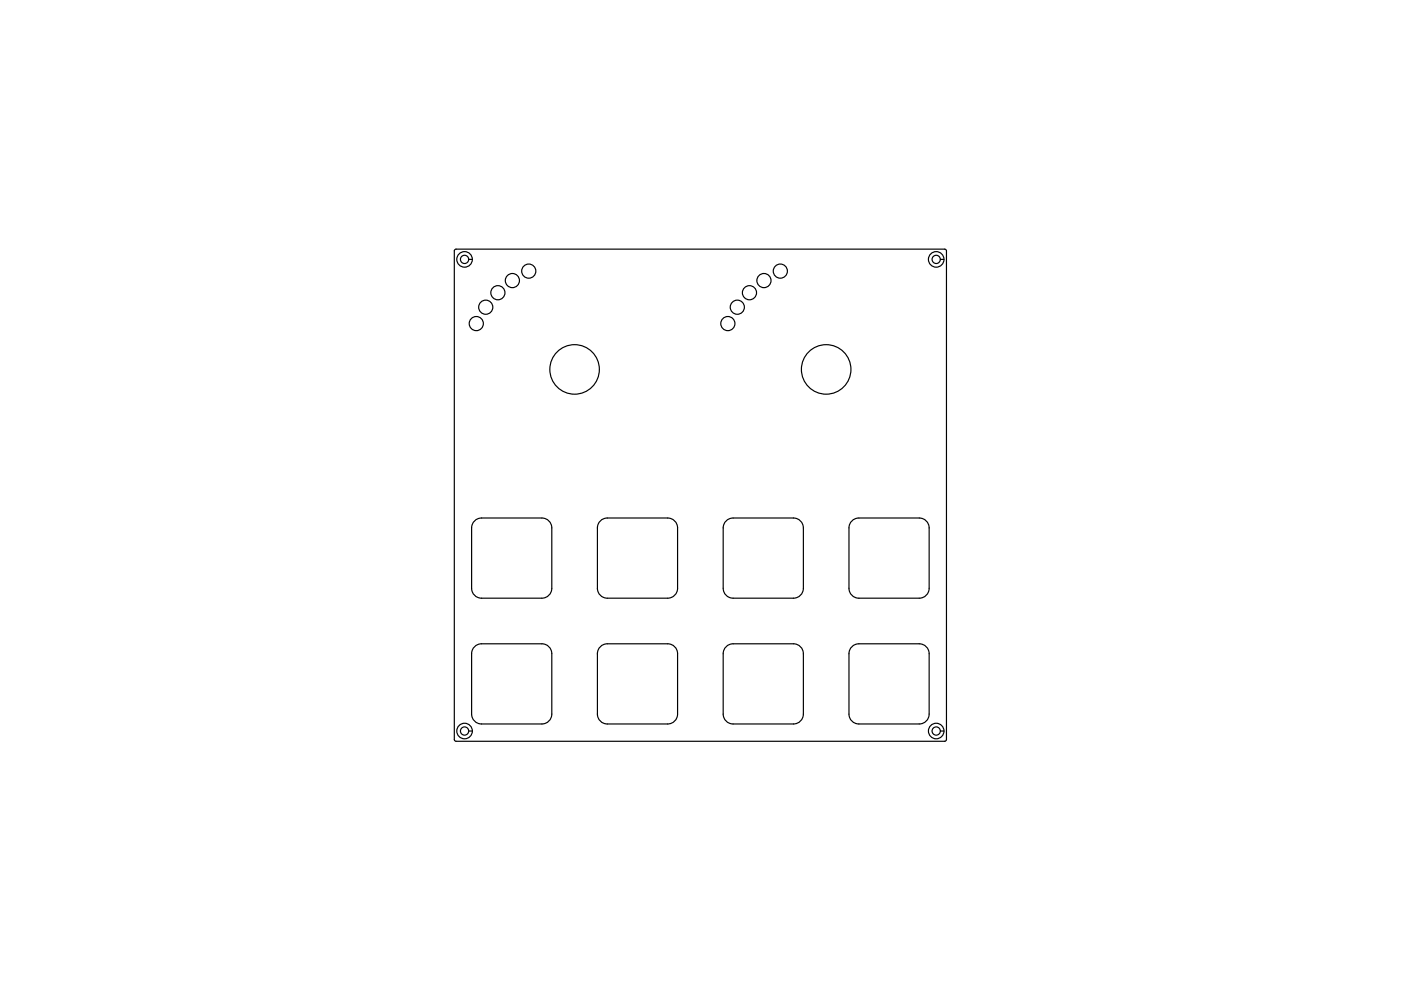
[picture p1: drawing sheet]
<svg xmlns="http://www.w3.org/2000/svg" width="297mm" height="210mm" viewBox="0 0 297 210" stroke-linecap="round" stroke-linejoin="round" font-family="sans-serif">
<g fill="none" stroke="#000" stroke-width=".25">
<path d="M96.4 53l.3-.2 103.8 .1 .2 .3-.1 103.8-.3 .2-103.8-.1-.2-.3zM99.4 55h.7M199.4 55h.7M100.6 110.4l.9-.5 .6-.1h12.8a2.1 2.1 0 0 1 2.1 2.1v12.8a2.1 2.1 0 0 1-2.1 2.1h-12.8a2.1 2.1 0 0 1-2.1-2.1v-12.8l.1-.5zM127.3 110.4l.9-.5 .6-.1h12.8a2.1 2.1 0 0 1 2.1 2.1v12.8a2.1 2.1 0 0 1-2.1 2.1h-12.8a2.1 2.1 0 0 1-2.1-2.1v-12.8v-.5zM153.9 110.4l1-.5 .5-.1h12.8a2.1 2.1 0 0 1 2.1 2.1v12.8a2.1 2.1 0 0 1-2.1 2.1h-12.8a2.1 2.1 0 0 1-2.1-2.1v-12.8l.1-.5zM180.6 110.4l.9-.5 .6-.1h12.8a2.1 2.1 0 0 1 2.1 2.1v12.8a2.1 2.1 0 0 1-2.1 2.1h-12.8a2.1 2.1 0 0 1-2.1-2.1v-12.8l.1-.5zM100.6 137.1l.9-.5 .6-.1h12.8a2.1 2.1 0 0 1 2.1 2.1v12.8a2.1 2.1 0 0 1-2.1 2.1h-12.8a2.1 2.1 0 0 1-2.1-2.1v-12.8l.1-.6zM127.3 137.1l.9-.5 .6-.1h12.8a2.1 2.1 0 0 1 2.1 2.1v12.8a2.1 2.1 0 0 1-2.1 2.1h-12.8a2.1 2.1 0 0 1-2.1-2.1v-12.8v-.6zM153.9 137.1l1-.5 .5-.1h12.8a2.1 2.1 0 0 1 2.1 2.1v12.8a2.1 2.1 0 0 1-2.1 2.1h-12.8a2.1 2.1 0 0 1-2.1-2.1v-12.8l.1-.6zM180.6 137.1l.9-.5 .6-.1h12.8a2.1 2.1 0 0 1 2.1 2.1v12.8a2.1 2.1 0 0 1-2.1 2.1h-12.8a2.1 2.1 0 0 1-2.1-2.1v-12.8l.1-.6zM99.4 155h.7"/>
<path d="M199.4 155h.7"/>
<circle cx="98.5" cy="55" r="1.65"/>
<circle cx="98.5" cy="55" r=".88"/>
<circle cx="108.6" cy="59.5" r="1.5"/>
<circle cx="112.1" cy="57.5" r="1.5"/>
<circle cx="162" cy="59.5" r="1.5"/>
<circle cx="165.4" cy="57.5" r="1.5"/>
<circle cx="198.5" cy="55" r="1.65"/>
<circle cx="198.5" cy="55" r=".88"/>
<circle cx="101" cy="68.6" r="1.5"/>
<circle cx="103" cy="65.1" r="1.5"/>
<circle cx="105.6" cy="62.1" r="1.5"/>
<circle cx="121.8" cy="78.3" r="5.3"/>
<circle cx="154.3" cy="68.6" r="1.5"/>
<circle cx="156.3" cy="65.1" r="1.5"/>
<circle cx="158.9" cy="62.1" r="1.5"/>
<circle cx="175.2" cy="78.3" r="5.3"/>
<circle cx="98.5" cy="155" r="1.65"/>
<circle cx="98.5" cy="155" r=".88"/>
<circle cx="198.5" cy="155" r="1.65"/>
<circle cx="198.5" cy="155" r=".88"/>
</g>
</svg>
